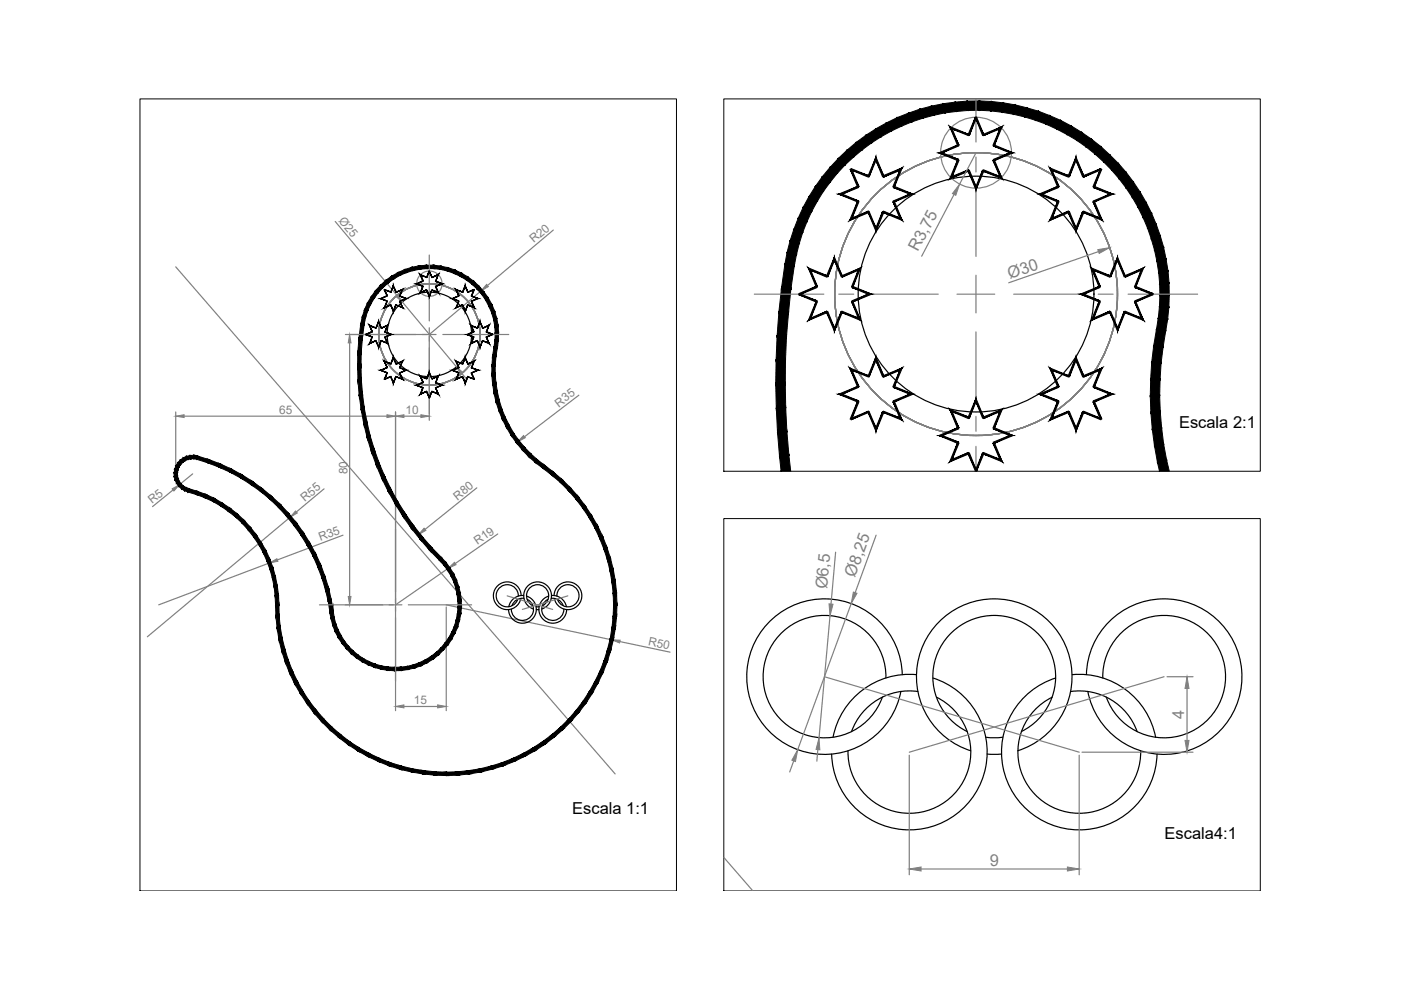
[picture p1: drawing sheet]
<svg xmlns="http://www.w3.org/2000/svg" width="297mm" height="210mm" viewBox="0 0 297 210" stroke-linecap="round" stroke-linejoin="round" font-family="sans-serif">
<defs><g id="words">
<g font-size="3.5" fill="#808080">
<text x="194.6" y="53.5" transform="rotate(-62 194.6 53.5)">R3,75</text>
<text x="214.1" y="59.1" transform="rotate(-19 214.1 59.1)">Ø30</text>
<text x="175.3" y="125" transform="rotate(-85 175.3 125)">Ø6,5</text>
<text x="181.3" y="122.5" transform="rotate(-70 181.3 122.5)">Ø8,25</text>
<text x="251" y="152.4" transform="rotate(-90 251 152.4)">4</text>
<text x="209.8" y="183.6">9</text>
</g>
<g font-size="3.5">
<text x="250" y="90.7">Escala 2:1</text>
<text x="121.3" y="172.6">Escala 1:1</text>
<text x="246.9" y="177.9">Escala4:1</text>
</g>
<g font-size="2.5" fill="#808080">
<text x="71.7" y="46.9" transform="rotate(50 71.7 46.9)">Ø25</text>
<text x="113.2" y="51.6" transform="rotate(-40 113.2 51.6)">R20</text>
<text x="59.2" y="87.8">65</text>
<text x="86" y="87.8">10</text>
<text x="118.5" y="86.4" transform="rotate(-38 118.5 86.4)">R35</text>
<text x="73.7" y="100.5" transform="rotate(-90 73.7 100.5)">80</text>
<text x="32.3" y="106.9" transform="rotate(-39 32.3 106.9)">R5</text>
<text x="64.6" y="106.4" transform="rotate(-40 64.6 106.4)">R55</text>
<text x="97" y="106.1" transform="rotate(-39 97 106.1)">R80</text>
<text x="67.9" y="114.8" transform="rotate(-20 67.9 114.8)">R35</text>
<text x="101.2" y="115.6" transform="rotate(-35 101.2 115.6)">R19</text>
<text x="137.3" y="136.8" transform="rotate(12 137.3 136.8)">R50</text>
<text x="87.8" y="149.3">15</text>
</g>
</g></defs>
<!-- layer: 0 -->
<path d="M29.7 21h113.7v167.9h-113.7zM153.5 21h113.7v78.9h-113.7zM153.5 110h113.7v78.9h-113.7z" fill="none" stroke="#000" stroke-width=".21"/>
<g fill="none" stroke="#000" stroke-width=".25">
<path d="M109.9 126.4a2.35 2.35 0 0 0-3.3-2.3 2.35 2.35 0 0 0-.7 3.9 2.35 2.35 0 0 0 3.9-.9M110.5 126.2a2.94 2.94 0 0 0-4.3-2.5 2.94 2.94 0 0 0-.4 5 2.94 2.94 0 0 0 4.6-1.8M111 126.3a2.94 2.94 0 0 0-3.1 2.3M111.1 126.9a2.35 2.35 0 0 0-2.5 1.5M111.7 126.4a2.94 2.94 0 0 1 .8 5.1 2.94 2.94 0 0 1-4.7-2.2M111.8 127.1a2.35 2.35 0 0 1 .2 4.1 2.35 2.35 0 0 1-3.6-2.1M112.9 128.4a2.35 2.35 0 0 1-.8-3.6 2.35 2.35 0 0 1 3.7 0 2.35 2.35 0 0 1-.8 3.6M113.1 129.1a2.94 2.94 0 0 1-1.5-4.5 2.94 2.94 0 0 1 4.8 0 2.94 2.94 0 0 1-1.5 4.5M113.7 128.6h.6M113.7 129.2h.6M116.2 127.1a2.35 2.35 0 0 0-.2 4.1 2.35 2.35 0 0 0 3.5-2.1M116.3 126.4a2.94 2.94 0 0 0-.9 5.1 2.94 2.94 0 0 0 4.7-2.2"/>
<path d="M116.9 126.9a2.35 2.35 0 0 1 2.5 1.5M116.9 126.3a2.94 2.94 0 0 1 3.2 2.3M117.5 126.2a2.94 2.94 0 0 1 4.3-2.5 2.94 2.94 0 0 1 .4 5 2.94 2.94 0 0 1-4.7-1.8M118.1 126.4a2.35 2.35 0 0 1 3.2-2.3 2.35 2.35 0 0 1 .7 3.9 2.35 2.35 0 0 1-3.8-.9M187.8 143.7a13 13 0 0 0-18-12.3 13 13 0 0 0-3.9 21.5 13 13 0 0 0 21.2-5.1M191.3 143a16.5 16.5 0 0 0-24.1-14.2 16.5 16.5 0 0 0-2.3 27.9 16.5 16.5 0 0 0 26.1-10.1M194.3 143a16.5 16.5 0 0 0-17.7 13.3M194.6 146.6a13 13 0 0 0-14.1 8.5M197.8 143.7a16.5 16.5 0 0 1 4.9 28.9 16.5 16.5 0 0 1-26.4-12.7M198.6 147.8a13 13 0 0 1 .9 22.8 13 13 0 0 1-19.7-11.4M205 155.1a13 13 0 0 1-4.3-19.8 13 13 0 0 1 20.2 0 13 13 0 0 1-4.3 19.8M205.8 159.2a16.5 16.5 0 0 1-8.4-25.4 16.5 16.5 0 0 1 26.8 0 16.5 16.5 0 0 1-8.4 25.4"/>
<path d="M209 156.3l1.8 .1 1.8-.1M209.3 159.9h3M223.1 147.8a13 13 0 0 0-1 22.8 13 13 0 0 0 19.7-11.4M223.8 143.7a16.5 16.5 0 0 0-4.9 28.9 16.5 16.5 0 0 0 26.4-12.7M227 146.6a13 13 0 0 1 14.1 8.5M227.3 143a16.5 16.5 0 0 1 17.7 13.3M230.3 143a16.5 16.5 0 0 1 24.1-14.2 16.5 16.5 0 0 1 2.3 27.9 16.5 16.5 0 0 1-26.1-10.1M233.8 143.7a13 13 0 0 1 18-12.3 13 13 0 0 1 4 21.5 13 13 0 0 1-21.2-5.1"/>
<circle cx="91" cy="70.9" r="9"/>
<circle cx="206.9" cy="62.3" r="25"/>
</g>
<!-- layer: cota -->
<g fill="none" stroke="#808080" stroke-width=".25">
<path d="M206.9 21.1v9M206.9 33.3v3.2M206.9 39.6v14.8M37.3 56.6l93.1 107.5M71.1 47l13.1 15.6M91 54.1v13.9M117.3 48.8l-13.9 11.7M206.9 58.3v8.1M73.2 70.9h19.3M74.1 72.7v53.8M85.3 64l11.5 13.8M91 69.5v19.6"/>
<path d="M93.9 70.9h14M97.9 79.2l1.2 1.3M102 61.7l-11 9.2M159.9 62.4h14.8M177.8 62.4h3.2M184.2 62.4h14.7M202.9 62.4h8M206.9 70.4v14.7M214.9 62.4h14.8M232.8 62.4h3.2M239.2 62.4h14.7M37.3 87.3v12.7"/>
<path d="M39 88.2h43M83.9 87.3v63.4M85.6 88.2h3.6M122.7 83.8l-11.5 8.8M206.9 88.3v3.2M206.9 94.6v5.3M36.7 103.9l-4.4 3.5M40.9 100.5l-2.8 2.3M57.1 119.4l-23.4 8.8M61.5 109.7l-30.3 25.3M68.7 103.6l-5.9 5M72.7 113.5l-13.9 5.2"/>
<path d="M101.1 103.4l-11 8.8M105.5 113.2l-9 6.3M67.7 128.2h17.5M86.6 128.2h13.4M94.6 128.7v22M94.6 128.2l35.1 7.5M95 120.5l-11.1 7.7M131.4 136l10.7 2.3M85.6 149.8h7.2M153.5 181.8l6.1 7.1"/>
</g>
<g fill="#808080" stroke="#808080" stroke-width=".21">
<path d="M83.9 149.8l1.7-.3v.6z"/>
<path d="M92.8 149.5l1.8 .3-1.8 .3z"/>
<path d="M95 120.5l1.4-1.3 .3 .5z"/>
<path d="M89.9 112l.4 .5-1.6 .8z"/>
<path d="M111 92.3l.4 .5-1.6 .9z"/>
<path d="M103.2 60.3l.3 .5-1.5 .9z"/>
<path d="M96.8 77.8l1.3 1.2-.4 .3z"/>
<path d="M83.9 62.8l.5-.3 .9 1.5z"/>
<path d="M37.3 88.2l1.7-.3v.6z"/>
<path d="M82 87.9l1.9 .3-1.9 .3z"/>
<path d="M74.1 70.9l.3 1.8h-.6z"/>
<path d="M73.8 126.5h.6l-.3 1.7z"/>
<path d="M83.9 88.2l1.7-.3v.6z"/>
<path d="M89.2 87.9l1.8 .3-1.8 .3z"/>
<path d="M129.7 135.7h1.8l-.1 .6z"/>
<path d="M62.7 108.3l.3 .5-1.5 .9z"/>
<path d="M57.1 119.4l1.6-.9 .2 .5z"/>
<path d="M36.5 103.6l1.6-.8-1.2 1.3z"/>
</g>
<!-- layer: 0 -->
<g fill="#000" stroke="#000" stroke-width=".21">
<path d="M180.3 35.9l1.8 3.7-1.5-3.8zM180.3 35.9l1.8 3.7-.3 .1z"/>
<path d="M178.6 41.2l3.4-1.4-.1-.3zM177.8 41.2l4.1-1.7-3.3 1.7zM177.8 41.2l4.2 1.4-3.4-1.4zM177.8 41.2l4.2 1.4-.1 .3z"/>
<path d="M180.3 36l3.8 1.6 .1-.3zM180.5 35.7l3.7 1.6-3.9-1.3z"/>
<path d="M185.7 34.1l1.4 3.4 .3-.1zM185.7 33.3l1.7 4.1-1.7-3.3zM185.7 33.3l-1.4 4.2 1.4-3.4zM185.7 33.3l-1.4 4.2-.3-.1z"/>
<path d="M190.8 36.2l-1.5 3.4 .3 .1zM191.3 35.6l-1.7 4.1 1.2-3.5zM187.3 37.6l3.5-1.4 .5-.6zM187.2 37.3l4.1-1.7-4 2z"/>
<path d="M199.8 32.4l3.4-1.4-.1-.3zM199.1 32.4l4-1.7-3.3 1.7zM199.1 32.4l4.1 1.4-3.4-1.4zM199.1 32.4l4.1 1.4-.1 .3z"/>
<path d="M203 33.9l-1.1 3.5 1.4-3.4zM203 33.9l-1.1 3.5-.6 .5zM201.9 37.4l-.6 .5 4-1.9zM201.3 37.9l4-1.9 .1 .3z"/>
<path d="M201.9 27.4l3.4 1.4 .1-.3zM201.3 26.8l4.1 1.7-3.5-1.1zM201.3 26.8l2 4-1.4-3.4zM201.3 26.8l2 4-.3 .1z"/>
<path d="M205.2 36.2l1.7 3.3-1.4-3.4zM205.2 36.2l1.7 3.3v.8zM208.3 36.1l-1.4 3.4v.8zM208.3 36.1l.3 .1-1.7 4.1z"/>
<path d="M206.8 24.8l-1.3 3.9 1.6-3.8zM206.8 24.8l-1.3 3.9-.3-.1z"/>
<path d="M206.8 24.9l1.5 3.8 .3-.1zM206.8 24.9l.3-.1 1.5 3.8z"/>
<path d="M208.5 36l-.1 .3 3.6 1.1zM208.4 36.3l3.6 1.1 .5 .5zM210.5 34l1.5 3.4 .5 .5zM210.5 34l.3-.1 1.7 4z"/>
<path d="M212 27.4l-1.5 3.4 .3 .1zM212 27.4l.5-.6-1.7 4.1zM208.5 28.8l3.5-1.4 .5-.6zM208.4 28.5l4.1-1.7-4 2z"/>
<path d="M210.6 33.8l.1 .3 3.3-1.7zM210.7 34.1l3.3-1.7h.8zM210.6 31l3.4 1.4h.8zM210.7 30.7l4.1 1.7-4.2-1.4z"/>
<path d="M221 41.2l3.5-1.4-.2-.3zM220.3 41.2l4-1.7-3.3 1.7zM220.3 41.2l4.2 1.4-3.5-1.4zM220.3 41.2l4.2 1.4-.2 .3z"/>
<path d="M223.1 36.2l3.4 1.4 .2-.3zM222.5 35.6l4.2 1.7-3.6-1.1zM222.5 35.6l2 4-1.4-3.4zM222.5 35.6l2 4-.3 .1z"/>
<path d="M228.1 34.1l1.4 3.4 .3-.1zM228.1 33.3l1.7 4.1-1.7-3.3zM228.1 33.3l-1.4 4.2 1.4-3.4zM228.1 33.3l-1.4 4.2-.3-.1z"/>
<path d="M233.3 35.8l-1.6 3.8 .3 .1zM233.3 35.8l.3 .1-1.6 3.8z"/>
<path d="M229.7 37.6l3.8-1.6-.1-.3zM229.6 37.3l3.8-1.6-3.7 1.9z"/>
<path d="M88.5 60.2l1.2-.5v-.2zM88.2 60.2l1.5-.7-1.2 .7zM88.2 60.2l1.5 .5zM88.2 60.2l1.5 .5z"/>
<path d="M89.2 58.3l1.3 .5zM89 58.1l1.5 .7-1.3-.5zM89 58.1l.7 1.5zM89 58.1l.7 1.5h-.1z"/>
<path d="M91 57.5l-.5 1.3zM91 57.5l-.5 1.3z"/>
<path d="M91 57.5l.5 1.3zM91 57.5l.6 1.3z"/>
<path d="M92.8 58.3l-.4 1.3zM93 58.1l-.6 1.5zM91.6 58.9l1.2-.6 .2-.2zM91.6 58.8l1.4-.7z"/>
<path d="M171.9 57.3l3.4 1.5 .1-.3zM171.4 56.8l4 1.7-3.5-1.2zM171.4 56.8l1.9 4-1.4-3.5zM171.4 56.8l1.9 4-.2 .1z"/>
<path d="M176.9 55.3l1.5 3.4 .2-.1zM176.9 54.5l1.7 4.1-1.7-3.3zM176.9 54.5l-1.4 4.2 1.4-3.4zM176.9 54.5l-1.4 4.2-.3-.1z"/>
<path d="M181.8 42.6l-1.1 3.6 1.4-3.4zM181.8 42.6l-1.1 3.6-.6 .6zM180.7 46.2l-.6 .6 4-2zM180.1 46.8l4-2 .1 .3z"/>
<path d="M184 45l1.7 3.3-1.4-3.5zM184 45l1.7 3.3v.7zM187.1 44.8l-1.4 3.5v.7zM187.1 44.8l.3 .2-1.7 4z"/>
<path d="M187.3 44.8l-.1 .3 3.6 1.1zM187.2 45.1l3.6 1.1 .5 .6zM189.3 42.8l1.5 3.4 .5 .6zM189.3 42.8l.3-.2 1.7 4.2z"/>
<path d="M189.4 42.6l.1 .3 3.3-1.7zM189.5 42.9l3.3-1.7h.8zM189.4 39.8l3.4 1.4h.8zM189.5 39.5l4.1 1.7-4.2-1.4z"/>
<path d="M224.2 42.6l-1.1 3.6 1.4-3.4zM224.2 42.6l-1.1 3.6-.6 .6zM223.1 46.2l-.6 .6 4-2zM222.5 46.8l4-2 .2 .3z"/>
<path d="M226.4 45l1.7 3.3-1.4-3.5zM226.4 45l1.7 3.3v.7zM229.5 44.8l-1.4 3.5v.7zM229.5 44.8l.3 .2-1.7 4z"/>
<path d="M229.7 44.8l-.1 .3 3.6 1.1zM229.6 45.1l3.6 1.1 .5 .6zM231.7 42.8l1.5 3.4 .5 .6zM231.7 42.8l.3-.2 1.7 4.2z"/>
<path d="M231.8 42.6l.1 .3 3.3-1.7zM231.9 42.9l3.3-1.7h.8zM231.8 39.8l3.4 1.4h.8zM231.9 39.5l4.1 1.7-4.2-1.4z"/>
<path d="M231.9 57.3l3.4 1.5 .1-.3zM231.4 56.8l4 1.7-3.5-1.2zM231.4 56.8l1.9 4-1.4-3.5zM231.4 56.8l1.9 4-.3 .1z"/>
<path d="M236.9 55.3l1.4 3.4 .3-.1zM236.9 54.5l1.7 4.1-1.7-3.3zM236.9 54.5l-1.4 4.2 1.4-3.4zM236.9 54.5l-1.4 4.2-.3-.1z"/>
<path d="M77.6 70.8v.2l1.4 .4zM77.6 71l1.4 .4z"/>
<path d="M78.9 71.4l-.4 1.3zM78.9 71.4l-.4 1.3-.2 .2zM78.5 72.7l-.2 .2 1.4-.7zM78.3 72.9l1.4-.6z"/>
<path d="M77.6 71l1.4-.6-.1-.1zM77.6 70.8l1.3-.5-1.3 .7z"/>
<path d="M78.5 69.1l1.2 .4zM78.3 68.9l1.4 .6-1.2-.4zM78.3 68.9l.7 1.4zM78.3 68.9l.6 1.5z"/>
<path d="M79.7 72.3l.6 1.2zM79.7 72.3l.6 1.4zM80.8 72.2l-.5 1.5zM80.8 72.2l-.5 1.5z"/>
<path d="M80.3 68.3l.5 1.3zM80.3 68.1l.6 1.4zM80.3 68.1l-.5 1.5zM80.3 68.1l-.5 1.5z"/>
<path d="M80.9 72.2l1.2 .5zM80.8 72.3l1.3 .4 .2 .2zM81.6 71.5l.7 1.4zM81.6 71.5l.7 1.4z"/>
<path d="M81.4 61.4l.7 1.3-.5-1.3zM81.4 61.4l.6 1.4z"/>
<path d="M81.6 71.4l1.2-.5zM81.6 71.5l1.2-.6h.3zM81.6 70.4l1.5 .5zM81.6 70.3l1.5 .6-1.5-.5z"/>
<path d="M82.1 69.1l-.4 1.3zM82.3 68.9l-.6 1.5zM80.9 69.6l1.2-.5 .2-.2zM80.8 69.5l1.5-.6z"/>
<path d="M80.9 63.3l1.2-.5zM80.6 63.3l1.4-.6zM80.6 63.3l1.5 .5zM80.6 63.3l1.5 .5z"/>
<path d="M80.9 78.5l1.2-.5zM80.6 78.5l1.4-.6zM80.6 78.5l1.5 .5zM80.6 78.5l1.5 .5z"/>
<path d="M82 63.9l-.4 1.2zM82 63.9l-.4 1.2-.2 .2zM81.4 65.3l1.4-.7zM81.4 65.3l1.5-.6z"/>
<path d="M82 79.1l-.4 1.3zM82 79.1l-.4 1.3h-.2z"/>
<path d="M81.5 61.4l1.4 .5zM81.5 61.4l1.4 .5z"/>
<path d="M81.6 76.7l1.2 .5 .1-.1zM81.4 76.5l1.5 .6-1.3-.4zM81.4 76.5l.7 1.4zM81.4 76.5l.7 1.4z"/>
<path d="M82.8 64.7l.6 1.1zM82.8 64.7l.6 1.1v.3zM83.9 64.6l-.5 1.5zM83.9 64.6l.1 .1-.6 1.4z"/>
<path d="M82.8 79.9l.6 1.1zM82.8 79.9l.6 1.1v.3zM83.9 79.8l-.5 1.5zM83.9 79.8l.1 .1-.6 1.4z"/>
<path d="M83.4 60.8l.5 1.2 .1-.1zM83.4 60.5l.6 1.4-.6-1.1zM83.4 60.5l-.5 1.5zM83.4 60.5l-.5 1.5z"/>
<path d="M83.4 76l.5 1.2 .1-.1zM83.4 75.7l.6 1.4-.6-1.1zM83.4 75.7l-.5 1.5zM83.4 75.7l-.5 1.5z"/>
<path d="M84 64.6l1.2 .5zM83.9 64.7l1.5 .6zM84.7 63.9l.5 1.2 .2 .2zM84.7 63.9l.7 1.4z"/>
<path d="M84 79.8l1.2 .5zM83.9 79.9l1.5 .6zM84.7 79.1l.5 1.2 .2 .2zM84.7 79.1l.7 1.4z"/>
<path d="M85.2 61.5l-.4 1.3zM85.2 61.5l.2-.2-.6 1.5zM84 62l1.4-.7zM83.9 61.9l1.5-.6z"/>
<path d="M85.2 76.7l-.5 1.2zM85.2 76.7l.2-.2-.6 1.4zM84 77.2l1.4-.7zM83.9 77.1l1.5-.6-1.4 .7z"/>
<path d="M84.8 63.8l1.2-.5zM84.8 63.9l1.4-.6zM84.8 62.8l1.4 .5zM84.8 62.7l1.4 .6z"/>
<path d="M84.8 79l1.2-.5zM84.8 79.1l1.4-.6zM84.8 78l1.4 .5zM84.8 77.9l1.4 .6z"/>
<path d="M89.6 60.7l-.4 1.2 .5-1.2zM89.6 60.7l-.4 1.2-.2 .3zM89.2 61.9l-.2 .3 1.4-.8zM89 62.2l1.5-.7z"/>
<path d="M90.4 61.5l.6 1.2zM90.4 61.5l.6 1.5zM91.5 61.5l-.5 1.5zM91.5 61.5l-.5 1.5z"/>
<path d="M91.6 61.4l1.2 .5zM91.6 61.5l1.2 .4 .2 .3zM92.3 60.7l.7 1.5zM92.3 60.7l.7 1.5z"/>
<path d="M92.3 60.7l1.3-.5zM92.4 60.8l1.2-.6h.3zM92.3 59.7l1.6 .5zM92.4 59.5l1.5 .7-1.6-.5z"/>
<path d="M96.1 78.5l1.2-.5zM95.8 78.5l1.4-.6-1.1 .6zM95.8 78.5l1.5 .5zM95.8 78.5l1.5 .5z"/>
<path d="M96.1 63.3l1.2-.5zM95.8 63.3l1.4-.6-1.1 .6zM95.8 63.3l1.5 .5zM95.8 63.3l1.5 .5z"/>
<path d="M97.2 79.1l-.4 1.2zM97.2 79.1l-.4 1.2-.2 .2zM96.6 80.5l1.4-.7zM96.6 80.5l1.5-.6z"/>
<path d="M97.2 63.9l-.4 1.2zM97.2 63.9l-.4 1.2-.2 .2zM96.6 65.3l1.4-.7zM96.6 65.3l1.5-.6z"/>
<path d="M96.8 76.7l1.2 .5 .1-.1zM96.6 76.5l1.5 .6-1.3-.4zM96.6 76.5l.7 1.4zM96.6 76.5l.7 1.4z"/>
<path d="M96.8 61.5l1.3 .4zM96.6 61.3l1.5 .6zM96.6 61.3l.7 1.4-.5-1.2zM96.6 61.3l.6 1.5z"/>
<path d="M98 79.9l.6 1.1-.5-1.2zM98 79.9l.6 1.1v.3zM99.1 79.8l-.5 1.5zM99.1 79.8l-.5 1.5z"/>
<path d="M98 64.7l.6 1.1-.5-1.2zM98 64.7l.6 1.1v.3zM99.1 64.6l-.5 1.5zM99.1 64.6l-.5 1.5z"/>
<path d="M98.6 76l.5 1.2zM98.6 75.7l.6 1.4-.6-1.1zM98.6 75.7l-.5 1.5zM98.6 75.7l-.5 1.5-.1-.1z"/>
<path d="M98.6 60.8l.5 1.2zM98.6 60.5l.6 1.4-.6-1.1zM98.6 60.5l-.5 1.5zM98.6 60.5l-.5 1.5-.1-.1z"/>
<path d="M99.2 79.8l1.3 .6zM99.1 79.9l1.4 .5z"/>
<path d="M99.2 64.6l1.2 .5zM99.1 64.7l1.5 .6zM99.9 63.9l.5 1.2 .2 .2zM99.9 63.9h.1l.6 1.4z"/>
<path d="M100.4 76.7l-.5 1.2h.1zM100.4 76.7l.2-.2-.6 1.4zM99.2 77.2l1.4-.7zM99.1 77.1l1.5-.6-1.4 .7z"/>
<path d="M100.5 61.4l-.6 1.3 .1 .1zM100.5 61.4h.1l-.6 1.4z"/>
<path d="M99.9 79l1.3-.5zM100 79.1l1.2-.6h.3zM99.9 78l1.6 .5zM100 77.9l1.5 .6z"/>
<path d="M99.9 63.8l1.3-.5zM100 63.9l1.2-.6h.3zM99.9 62.8l1.6 .5zM100 62.7l1.5 .6z"/>
<path d="M99.2 70.9l1.3-.5-.1-.1zM98.9 70.9l1.5-.6-1.2 .6zM98.9 70.9l1.6 .5zM98.9 70.9l1.6 .5z"/>
<path d="M100.4 71.4l-.4 1.3 .5-1.2zM100.4 71.4l-.4 1.3-.2 .2zM100 72.7l-.2 .2 1.4-.7zM99.8 72.9l1.4-.6z"/>
<path d="M99.2 62l1.3-.6zM99.1 61.9l1.4-.5z"/>
<path d="M100 69.1l1.2 .4zM99.8 68.9l1.4 .6-1.2-.4zM99.8 68.9l.7 1.4zM99.8 68.9l.7 1.4-.1 .1z"/>
<path d="M101.2 72.3l.6 1.2zM101.2 72.3l.6 1.4zM102.3 72.2l-.5 1.5zM102.3 72.2l-.5 1.5z"/>
<path d="M101.8 68.3l.5 1.3zM101.8 68.1l.6 1.4zM101.8 68.1l-.5 1.5zM101.8 68.1l-.5 1.5z"/>
<path d="M102.4 72.2l1.2 .5zM102.3 72.3l1.3 .4 .2 .2zM103.1 71.5l.7 1.4zM103.1 71.5l.7 1.4z"/>
<path d="M103.6 69.1l-.4 1.3zM103.8 68.9l-.6 1.5zM102.4 69.6l1.2-.5 .2-.2zM102.3 69.5l1.5-.6z"/>
<path d="M103.1 71.4l1.3-.6zM103.1 71.5l1.3-.7 .1 .2z"/>
<path d="M103.1 70.4l1.3 .6 .1-.2zM103.1 70.3l1.4 .5-1.4-.4z"/>
<path d="M169.5 62.2l-.1 .3 3.8 1.3zM169.4 62.5l3.8 1.3-.1 .3z"/>
<path d="M169.5 62.5l3.7-1.5-.1-.3zM169.4 62.2l3.7-1.5-3.6 1.8z"/>
<path d="M173.1 63.9l-1.2 3.5 1.4-3.4zM173.1 63.9l-1.2 3.5-.5 .6zM171.4 68l3.9-2-3.4 1.4zM171.4 68l3.9-2 .1 .3z"/>
<path d="M175.2 66.2l1.7 3.3-1.4-3.4zM175.2 66.2l1.7 3.3v.7zM178.4 66.1l-1.5 3.4v.7zM178.4 66.1l.2 .1-1.7 4z"/>
<path d="M178.5 66l-.1 .3 3.5 1.1zM178.4 66.3l3.5 1.1 .6 .6zM180.6 64l1.3 3.4 .6 .6zM180.6 64l.2-.1 1.7 4.1z"/>
<path d="M181.9 57.3l-1.3 3.5 .2 .1zM181.9 57.3l.6-.5-1.7 4.1zM178.5 58.8l3.4-1.5 .6-.5zM178.4 58.5l4.1-1.7-4 2z"/>
<path d="M180.6 63.8l.1 .3 3.3-1.7zM180.7 64.1l3.3-1.7h.8zM180.6 61l3.4 1.4h.8zM180.7 60.7l4.1 1.7-4.2-1.4z"/>
<path d="M180.7 78.5l3.4 1.4 .1-.2zM180.1 78l4.1 1.7-3.5-1.2zM180.1 78l2 4-1.4-3.5zM180.1 78l2 4-.3 .1z"/>
<path d="M185.7 76.5l1.4 3.4 .3-.1zM185.7 75.7l1.7 4.1-1.7-3.3zM185.7 75.7l-1.4 4.2 1.4-3.4zM185.7 75.7l-1.4 4.2-.3-.1z"/>
<path d="M223.1 78.5l3.4 1.4 .2-.2zM222.5 78l4.2 1.7-3.6-1.2zM222.5 78l2 4-1.4-3.5zM222.5 78l2 4-.3 .1z"/>
<path d="M228.1 76.5l1.4 3.4 .3-.1zM228.1 75.7l1.7 4.1-1.7-3.3zM228.1 75.7l-1.4 4.2 1.4-3.4zM228.1 75.7l-1.4 4.2-.3-.1z"/>
<path d="M229.8 62.4l3.4-1.4-.1-.3zM229 62.4l4.1-1.7-3.3 1.7zM229 62.4l4.2 1.4-3.4-1.4zM229 62.4l4.2 1.4-.1 .3z"/>
<path d="M233 63.9l-1.1 3.5 1.4-3.4zM233 63.9l-1.1 3.5-.5 .6zM231.9 67.4l-.5 .6 3.9-2zM231.4 68l3.9-2 .1 .3z"/>
<path d="M235.2 66.2l1.7 3.3-1.4-3.4zM235.2 66.2l1.7 3.3v.7zM238.3 66.1l-1.4 3.4v.7zM238.3 66.1l.3 .1-1.7 4z"/>
<path d="M238.5 66l-.1 .3 3.5 1.1zM238.4 66.3l3.5 1.1 .6 .6zM240.5 64l1.4 3.4 .6 .6zM240.5 64l.3-.1 1.7 4.1z"/>
<path d="M241.9 57.3l-1.4 3.5 .3 .1zM241.9 57.3l.6-.5-1.7 4.1zM238.5 58.8l3.4-1.5 .6-.5zM238.4 58.5l4.1-1.7-4 2z"/>
<path d="M240.6 63.8l.1 .3 3.6-1.9zM240.7 64.1l3.6-1.9 .2 .3z"/>
<path d="M240.6 61l3.7 1.5 .2-.3zM240.7 60.7l3.8 1.5-3.9-1.2z"/>
<path d="M81.5 80.4l1.3-.6zM81.5 80.4l1.4-.5z"/>
<path d="M88.5 81.7l1.2-.5v-.2zM88.2 81.7l1.5-.7-1.2 .7zM88.2 81.7l1.5 .5zM88.2 81.7l1.5 .5z"/>
<path d="M89.6 82.2l-.4 1.3 .5-1.3zM89.6 82.2l-.4 1.3-.2 .2zM89.2 83.5l-.2 .2 1.4-.8zM89 83.7l1.5-.7z"/>
<path d="M89.2 79.9l1.3 .4zM89 79.6l1.5 .7-1.3-.4zM89 79.6l.7 1.5zM89 79.6l.7 1.5h-.1z"/>
<path d="M90.4 83l.7 1.3zM90.4 83l.6 1.4z"/>
<path d="M91.5 83l-.4 1.4zM91.5 83l-.4 1.4z"/>
<path d="M91 79.1l.5 1.2zM91 78.8l.6 1.5zM91 78.8l-.5 1.5zM91 78.8l-.5 1.5z"/>
<path d="M91.6 82.9l1.2 .6zM91.6 83l1.2 .5 .2 .2zM92.3 82.2l.7 1.5zM92.3 82.2l.7 1.5z"/>
<path d="M92.8 79.9l-.4 1.2zM93 79.6l-.6 1.5zM91.6 80.4l1.2-.5 .2-.3zM91.6 80.3l1.4-.7z"/>
<path d="M92.3 82.2l1.3-.5zM92.4 82.3l1.2-.6h.3zM92.3 81.2l1.6 .5zM92.4 81l1.5 .7-1.6-.5z"/>
<path d="M99.9 79.1l.6 1.3h.1zM99.9 79.1h.1l.6 1.3z"/>
<path d="M115.5 98.7l1.5 2-1.9-1.5zM115.5 98.7l1.5 2 .4-.5zM117.4 100.2l1.4 2.1-1.8-1.6zM117.4 100.2l1.4 2.1 .5-.5zM119.3 101.8l1.2 2.2-1.7-1.7zM119.3 101.8l1.2 2.2 .5-.5zM120.5 104l.5-.5 1.1 2.3zM121 103.5l1.1 2.3 .6-.4zM122.1 105.8l.6-.4 .9 2.4zM122.7 105.4l.9 2.4 .6-.4zM123.6 107.8l.6-.4 .7 2.4zM124.2 107.4l.7 2.4 .6-.4zM124.9 109.8l.6-.4 .6 2.5zM125.5 109.4l.6 2.5 .6-.3zM126.1 111.9l.6-.3 .4 2.5zM126.7 111.6l.4 2.5 .7-.3zM127.1 114.1l.7-.3 .2 2.5zM127.8 113.8l.2 2.5 .7-.2zM128 116.3l.7-.2 .1 2.6zM128.7 116.1l.1 2.6 .7-.2zM128.8 118.7l.7-.2-.2 2.5zM129.5 118.5l-.2 2.5 .7-.1zM129.3 121l.7-.1-.2 2.5zM130 120.9l-.2 2.5 .7-.1zM129.8 123.4l.7-.1-.5 2.5zM130.5 123.3l-.5 2.5 .7-.1zM130 125.8l.7-.1-.6 2.5zM130.7 125.7l-.6 2.5h.7zM130.1 128.2h.7l-.8 2.5zM130.8 128.2l-.8 2.5h.7zM130 130.7h.7l-.9 2.4zM130.7 130.7l-.9 2.4 .7 .1zM129.8 133.1l.7 .1-1.1 2.2zM130.5 133.2l-1.1 2.2 .6 .2zM129.4 135.4l.6 .2-1.2 2.2zM130 135.6l-1.2 2.2 .7 .2zM128.8 137.8l.7 .2-1.4 2.1zM129.5 138l-1.4 2.1 .6 .2zM128.1 140.1l.6 .2-1.5 2.1zM128.7 140.3l-1.5 2.1 .6 .3zM127.2 142.4l.6 .3-1.7 1.8zM127.8 142.7l-1.7 1.8 .6 .4zM126.1 144.5l.6 .4-1.8 1.8zM124.9 146.7l.7 .3 1.1-2.1zM124.9 146.7l.7 .3-2 1.7zM123.6 148.7l.6 .4 1.4-2.1zM123.6 148.7l.6 .4-2.1 1.5zM122.1 150.6l.6 .5 1.5-2zM122.1 150.6l.6 .5-2.1 1.4zM120.6 152.5l.5 .5 1.6-1.9zM120.6 152.5l.5 .5-2.3 1.2zM118.8 154.2l.5 .5 1.8-1.7zM117 155.8l1.8-1.6 .5 .5zM117 155.8l.5 .5 1.8-1.6zM115.1 157.2l1.9-1.4 .5 .5zM115.1 157.2l.4 .6 2-1.5zM113 158.6l2.1-1.4 .4 .6zM113 158.6l.4 .6 2.1-1.4zM111 159.7l2-1.1 .4 .6zM111 159.7l.3 .7 2.1-1.2zM108.8 160.8l2.2-1.1 .3 .7zM108.8 160.8l.3 .6 2.2-1zM106.5 161.7l2.3-.9 .3 .6zM106.5 161.7l.2 .7 2.4-1zM104.2 162.4l2.3-.7 .2 .7zM104.2 162.4l.2 .7 2.3-.7zM101.8 163l2.4-.6 .2 .7zM101.8 163l.2 .7 2.4-.6zM99.4 163.4l2.4-.4 .2 .7zM99.4 163.4l.1 .7 2.5-.4zM97 163.6l2.4-.2 .1 .7zM97 163.6l.1 .8 2.4-.3zM94.6 163.7l2.4-.1 .1 .8zM94.6 163.7v.7h2.5zM92.2 163.6l2.4 .1v.7zM92.2 163.6v.8h2.4zM89.8 163.4l2.4 .2v.8zM89.8 163.4l-.1 .7 2.5 .3zM87.4 163l2.4 .4-.1 .7zM87.4 163l-.2 .7 2.5 .4zM85 162.4l2.4 .6-.2 .7zM85 162.4l-.2 .7 2.4 .6zM82.7 161.7l2.3 .7-.2 .7zM82.7 161.7l-.2 .7 2.3 .7zM80.5 160.8l2.2 .9-.2 .7zM80.5 160.8l-.3 .6 2.3 1zM78.3 159.7l2.2 1.1-.3 .6zM78.3 159.7l-.4 .7 2.3 1zM76.2 158.6l2.1 1.1-.4 .7zM76.2 158.6l-.4 .6 2.1 1.2zM74.1 157.2l2.1 1.4-.4 .6zM74.1 157.2l-.4 .6 2.1 1.4zM72.2 155.8l1.9 1.4-.4 .6zM72.2 155.8l-.4 .5 1.9 1.5zM70.4 154.2l1.8 1.6-.4 .5zM70.4 154.2l-.5 .5 1.9 1.6zM68.7 152.5l1.7 1.7-.5 .5zM68.7 152.5l-.5 .5 1.7 1.7zM67.1 150.6l1.6 1.9-.5 .5zM66.5 151.1l1.7 1.9-1.1-2.4zM65.6 148.7l1.5 1.9-.6 .5zM65 149.1l1.5 2-.9-2.4zM64.3 146.7l1.3 2-.6 .4zM63.7 147l1.3 2.1-.7-2.4zM63.1 144.6l1.2 2.1-.6 .3zM62.4 144.9l1.3 2.1-.6-2.4zM62.1 142.4l1 2.2-.7 .3zM61.4 142.7l1 2.2-.3-2.5zM61.2 140.1l.9 2.3-.7 .3zM60.5 140.4l.9 2.3-.2-2.6zM60.5 137.8l.7 2.3-.7 .3zM59.7 138l.8 2.4v-2.6zM59.9 135.5l.6 2.3-.8 .2zM59.1 135.6l.6 2.4 .2-2.5zM59.4 133.1l.5 2.4-.8 .1zM58.8 133.2l.3 2.4 .3-2.5zM59.2 130.7l.2 2.4-.6 .1zM58.5 130.7l.3 2.5 .4-2.5zM59.1 128.2l.1 2.5h-.7zM58.4 128.2l.1 2.5 .6-2.5zM59.1 126.3v1.9h-.7zM58.3 126.3l.1 1.9 .7-1.9zM58.8 124.3l.3 2h-.8zM58.1 124.4l.2 1.9 .5-2zM58.4 122.4l.4 1.9-.7 .1zM57.7 122.5l.4 1.9 .3-2zM57.9 120.5l.5 1.9-.7 .1zM57.2 120.7l.5 1.8 .2-2zM57.2 118.6l.7 1.9-.7 .2zM56.6 118.9l.6 1.8v-2.1zM56.4 116.8l.8 1.8-.6 .3zM55.8 117.2l.8 1.7-.2-2.1zM55.5 115.1l.9 1.7-.6 .4zM54.9 115.5l.9 1.7-.3-2.1zM54.4 113.5l1.1 1.6-.6 .4zM53.8 113.9l1.1 1.6-.5-2zM53.2 111.9l1.2 1.6-.6 .4zM52.6 112.4l1.2 1.5-.6-2zM51.9 110.4l1.3 1.5-.6 .5zM51.9 110.4l-.5 .5 1.2 1.5zM50.4 109.1l1.5 1.3-.5 .5zM50.4 109.1l-.4 .5 1.4 1.3zM48.9 107.8l1.5 1.3-.4 .5zM48.9 107.8l-.5 .6 1.6 1.2zM47.2 106.7l1.7 1.1-.5 .6zM47.2 106.7l-.3 .6 1.5 1.1zM45.6 105.7l1.6 1-.3 .6zM45.6 105.7l-.4 .7 1.7 .9zM43.8 104.9l1.8 .8-.4 .7zM43.8 104.9l-.3 .7 1.7 .8zM41.9 104.2l1.9 .7-.3 .7zM41.9 104.2l-.2 .7 1.8 .7zM40 103.6l1.9 .6-.2 .7zM40 103.6l-.2 .7 1.9 .6z"/>
<path d="M167.3 96.5l.3 3.4h-2zM165.3 96.7l.3 3.2 1.7-3.4zM166.8 91.5l.5 5-2 .2zM164.8 91.6l.5 5.1 1.5-5.2zM166.6 86.5l.2 5-2 .1zM164.6 86.5l.2 5.1 1.8-5.1zM166.5 81.4l.1 5.1h-2zM164.5 81.4l.1 5.1 1.9-5.1zM166.5 76.4v5h-2zM164.5 76.3v5.1l2-5zM166.8 71.3l-.3 5.1-2-.1zM164.8 71.2l-.3 5.1 2.3-5zM167.2 66.4l-.4 4.9-2-.1zM165.1 66.1l-.3 5.1 2.4-4.8zM167.7 61.3l-.5 5.1-2.1-.3zM165.7 61.1l-.6 5 2.6-4.8zM168.4 56.4l-.7 4.9-2-.2zM166.4 56l-.7 5.1 2.7-4.7zM166.4 56l2.5-2.1-.5 2.5zM166.9 53.5l-.5 2.5 2.5-2.1zM166.9 53.5l2.6-1.9-.6 2.3zM167.5 51.1l-.6 2.4 2.6-1.9zM167.5 51.1l2.7-1.8-.7 2.3zM168.3 48.6l-.8 2.5 2.7-1.8zM168.3 48.6l2.8-1.6-.9 2.3zM169.2 46.2l-.9 2.4 2.8-1.6zM169.2 46.2l2.9-1.4-1 2.2zM170.3 43.9l-1.1 2.3 2.9-1.4zM170.3 43.9l3-1.2-1.2 2.1zM171.5 41.7l-1.2 2.2 3-1.2zM171.5 41.7l3-1.1-1.2 2.1zM172.9 39.5l-1.4 2.2 3-1.1zM172.9 39.5l3.1-.8-1.5 1.9zM174.4 37.4l-1.5 2.1 3.1-.8zM174.4 37.4l3.1-.6-1.5 1.9zM176 35.4l-1.6 2 3.1-.6zM176 35.4l3.2-.4-1.7 1.8zM177.8 33.6l-1.8 1.8 3.2-.4zM177.8 33.6l3.1-.3-1.7 1.7zM177.8 33.6l3.1-.3-1.3-1.5zM179.6 31.8h3.2l-1.9 1.5zM179.6 31.8h3.2l-1.3-1.6zM181.5 30.2l3.2 .1-1.9 1.5zM181.5 30.2l3.2 .1-1.1-1.6zM183.6 28.7l3.2 .3-2.1 1.3zM183.6 28.7l3.2 .3-1-1.7zM185.8 27.3l3.1 .5-2.1 1.2zM185.8 27.3l3.1 .5-.9-1.8zM188 26l3.1 .8-2.2 1zM188 26l3.1 .8-.8-1.9zM190.3 24.9l3 .9-2.2 1zM190.3 24.9l3 .9-.6-1.8zM192.7 24l2.9 1.1-2.3 .7zM192.7 24l2.9 1.1-.5-2zM195.1 23.1l2.9 1.3-2.4 .7zM195.1 23.1l2.9 1.3-.5-1.9zM197.5 22.5l2.9 1.4-2.4 .5zM197.5 22.5l2.9 1.4-.4-1.9zM200 22l2.8 1.6-2.4 .3zM200 22l2.8 1.6-.2-2zM202.6 21.6l2.6 1.8-2.4 .2zM202.6 21.6l2.6 1.8-.1-2zM205.1 21.4l2.5 2h-2.4zM205.1 21.4l2.5 2 .1-2zM207.7 21.4l2.4 2.1-2.5-.1zM207.7 21.4l2.4 2.1 .1-2zM210.2 21.5l2.3 2.3-2.4-.3zM210.2 21.5l2.3 2.3 .3-2zM212.8 21.8l2.1 2.4-2.4-.4zM212.8 21.8l2.1 2.4 .4-2zM215.3 22.2l1.9 2.6-2.3-.6zM215.3 22.2l1.9 2.6 .6-1.9zM217.8 22.9l1.7 2.6-2.3-.7zM217.8 22.9l1.7 2.6 .7-1.9zM220.2 23.6l1.6 2.7-2.3-.8zM220.2 23.6l1.6 2.7 .8-1.8zM222.6 24.5l1.4 2.9-2.2-1.1zM222.6 24.5l1.4 2.9 .9-1.9zM224.9 25.5l1.3 3-2.2-1.1zM224.9 25.5l1.3 3 1-1.8zM227.2 26.7l1.1 3-2.1-1.2zM227.2 26.7l1.1 3 1.1-1.6zM229.4 28.1l.9 3-2-1.4zM229.4 28.1l.9 3 1.1-1.6zM231.4 29.5l.8 3.2-1.9-1.6zM231.4 29.5l.8 3.2 1.3-1.6zM233.5 31.1l.5 3.2-1.8-1.6zM233.5 31.1l.5 3.2 1.3-1.4zM235.3 32.9l.4 3.1-1.7-1.7zM235.3 32.9l.4 3.1 1.5-1.3zM235.7 36l1.5-1.3v3.2zM237.2 34.7v3.2l1.6-1.3zM237.2 37.9l1.6-1.3-.1 3.2zM238.8 36.6l-.1 3.2 1.6-1.2zM238.7 39.8l1.6-1.2-.2 3.2zM240.3 38.6l-.2 3.2 1.7-1zM240.1 41.8l1.7-1-.5 3.1zM241.8 40.8l-.5 3.1 1.7-.9zM241.3 43.9l1.7-.9-.6 3.1zM243 43l-.6 3.1 1.8-.8zM242.4 46.1l1.8-.8-.9 3zM244.2 45.3l-.9 3 1.9-.7zM243.3 48.3l1.9-.7-1.1 3zM245.2 47.6l-1.1 3 1.9-.6zM244.1 50.6l1.9-.6-1.2 3zM246 50l-1.2 3 1.9-.5zM244.8 53l1.9-.5-1.4 2.8zM246.7 52.5l-1.4 2.8 1.9-.3zM245.3 55.3l1.9-.3-1.5 2.8zM247.2 55l-1.5 2.8 1.9-.3zM245.7 57.8l1.9-.3-1.7 2.7zM247.6 57.5l-1.7 2.7 2-.2zM245.9 60.2l2-.2-2 2.6zM247.9 60l-2 2.6h2zM245.9 62.6h2l-2.1 2.4zM247.9 62.6l-2.1 2.4 2 .2zM245.8 65l2 .2-2.2 2.3zM247.8 65.2l-2.2 2.3 2 .2zM245.6 67.5l2 .2-2.4 2.1zM245.2 69.8l1.9 .4 .5-2.5zM245.2 69.8l1.9 .4-2.5 3.1zM247.1 70.2l-2.5 3.1 2 .3zM244.6 73.3l2 .3-2.4 3.2zM246.6 73.6l-2.4 3.2 2 .2zM244.2 76.8l2 .2-2.2 3.4zM246.2 77l-2.2 3.4 2 .1zM244 80.4l2 .1-2.1 3.4zM246 80.5l-2.1 3.4h2zM243.9 83.9h2l-1.9 3.6zM245.9 83.9l-1.9 3.6 2-.2zM244 87.5l2-.2-1.7 3.7zM246 87.3l-1.7 3.7 2-.2zM244.3 91l2-.2-1.5 3.7zM246.3 90.8l-1.5 3.7 1.9-.3zM244.8 94.5l1.9-.3-1.3 3.8zM246.7 94.2l-1.3 3.8 2-.4zM245.4 98l2-.4-1.6 2.3zM247.4 97.6l-1.6 2.3h2.1z"/>
<path d="M180.3 88.7l.2 .3 3.6-1.8zM180.5 89l3.6-1.8 .1 .2z"/>
<path d="M178.6 83.6l3.4-1.5-.1-.2zM177.8 83.6l4.1-1.7-3.3 1.7zM177.8 83.6l4.2 1.4-3.4-1.4zM177.8 83.6l4.2 1.4-.1 .3z"/>
<path d="M181.8 85.1l-1.2 3.8 1.5-3.7zM181.8 85.1l-1.2 3.8-.3-.1z"/>
<path d="M184 87.4l1.7 3.2-1.4-3.3zM184 87.4l1.7 3.2v.9zM187.1 87.3l-1.4 3.3v.9zM187.1 87.3l.3 .1-1.7 4.1z"/>
<path d="M187.3 87.2l-.1 .2 3.6 1.2zM187.2 87.4l3.6 1.2 .5 .5zM189.3 85.2l1.5 3.4 .5 .5zM189.3 85.2l.3-.1 1.7 4z"/>
<path d="M190.8 78.5l-1.5 3.5 .3 .1zM190.8 78.5l.5-.5-1.7 4.1zM187.3 79.9l3.5-1.4 .5-.5zM187.2 79.7l4.1-1.7-4 1.9z"/>
<path d="M189.4 85l.1 .3 3.3-1.7zM189.5 85.3l3.3-1.7h.8zM189.4 82.1l3.4 1.5h.8zM189.5 81.9l4.1 1.7-4.2-1.5z"/>
<path d="M199.8 92.3l3.4-1.4-.1-.3zM199.1 92.3l4-1.7-3.3 1.7zM199.1 92.3l4.1 1.4-3.4-1.4zM199.1 92.3l4.1 1.4-.1 .3z"/>
<path d="M203 93.8l-1.1 3.6 1.4-3.4zM203 93.8l-1.1 3.6-.6 .5zM201.9 97.4l-.6 .5 4-2zM201.3 97.9l4-2 .1 .3z"/>
<path d="M201.9 87.3l3.4 1.4 .1-.3zM201.3 86.8l4.1 1.6-3.5-1.1zM201.3 86.8l2 3.9-1.4-3.4zM201.3 86.8l2 3.9-.3 .2z"/>
<path d="M205.2 96.2l1.9 3.6-1.6-3.8zM205.2 96.2l1.9 3.6-.3 .1z"/>
<path d="M208.3 96l-1.5 3.8 .3 .1zM208.3 96l.3 .2-1.5 3.7z"/>
<path d="M206.9 85.2l1.4 3.5 .3-.2zM206.9 84.5l1.7 4-1.7-3.3zM206.9 84.5l-1.4 4.2 1.4-3.5zM206.9 84.5l-1.4 4.2-.3-.2z"/>
<path d="M208.5 95.9l-.1 .3 3.6 1.2zM208.4 96.2l3.6 1.2 .5 .5zM210.5 94l1.5 3.4 .5 .5zM210.5 94l.3-.2 1.7 4.1z"/>
<path d="M212 87.3l-1.5 3.4 .3 .2zM212 87.3l.5-.5-1.7 4.1zM208.5 88.7l3.5-1.4 .5-.5zM208.4 88.4l4.1-1.6-4 1.9z"/>
<path d="M210.6 93.7l.1 .3 3.3-1.7zM210.7 94l3.3-1.7h.8zM210.6 90.9l3.4 1.4h.8zM210.7 90.6l4.1 1.7-4.2-1.4z"/>
<path d="M221 83.6l3.5-1.5-.2-.2zM220.3 83.6l4-1.7-3.3 1.7zM220.3 83.6l4.2 1.4-3.5-1.4zM220.3 83.6l4.2 1.4-.2 .3z"/>
<path d="M224.2 85.1l-1.1 3.5 1.4-3.4zM224.2 85.1l-1.1 3.5-.6 .5zM223.1 88.6l-.6 .5 4-1.9zM222.5 89.1l4-1.9 .2 .2z"/>
<path d="M226.4 87.4l1.7 3.2-1.4-3.3zM226.4 87.4l1.7 3.2v.9zM229.5 87.3l-1.4 3.3v.9zM229.5 87.3l.3 .1-1.7 4.1z"/>
<path d="M229.7 87.2l-.1 .2 3.9 1.3zM229.6 87.4l3.9 1.3-.1 .3z"/>
<path d="M233.2 78.5l-1.5 3.5 .3 .1zM233.2 78.5l.5-.5-1.7 4.1zM229.7 79.9l3.5-1.4 .5-.5zM229.6 79.7l4.1-1.7-4 1.9z"/>
<path d="M231.8 85l.1 .3 3.3-1.7zM231.9 85.3l3.3-1.7h.8zM231.8 82.1l3.4 1.5h.8zM231.9 81.9l4.1 1.7-4.2-1.5z"/>
<path d="M231.7 85.2l1.6 3.7 .3-.1zM231.7 85.2l.3-.1 1.6 3.7z"/>
<path d="M91.5 116.1l2.1 2.2-.5 .5zM91.5 116.1l-.5 .5 2.1 2.2zM89.6 113.8l1.9 2.3-.5 .5zM89 114.3l2 2.3-1.4-2.8zM87.7 111.5l1.9 2.3-.6 .5zM87.1 111.9l1.9 2.4-1.3-2.8zM86 109l1.7 2.5-.6 .4zM85.4 109.4l1.7 2.5-1.1-2.9zM84.4 106.4l1.6 2.6-.6 .4zM83.8 106.8l1.6 2.6-1-3zM82.9 103.8l1.5 2.6-.6 .4zM82.3 104.2l1.5 2.6-.9-3zM81.6 101.1l1.3 2.7-.6 .4zM80.9 101.4l1.4 2.8-.7-3.1zM80.4 98.3l1.2 2.8-.7 .3zM79.8 98.6l1.1 2.8-.5-3.1zM79.4 95.5l1 2.8-.6 .3zM78.7 95.7l1.1 2.9-.4-3.1zM78.5 92.6l.9 2.9-.7 .2zM77.9 92.8l.8 2.9-.2-3.1zM77.9 89.7l.6 2.9-.6 .2zM77.1 89.8l.8 3v-3.1zM77.3 86.7l.6 3-.8 .1zM76.6 86.8l.5 3 .2-3.1zM76.9 83.7l.4 3-.7 .1zM76.2 83.8l.4 3 .3-3.1zM76.6 80.7l.3 3-.7 .1zM75.9 80.8l.3 3 .4-3.1zM76.5 77.7l.1 3-.7 .1zM75.8 77.7l.1 3.1 .6-3.1zM76.6 74.7l-.1 3h-.7zM75.9 74.7l-.1 3 .8-3zM76.8 71.7l-.2 3h-.7zM76.1 71.6l-.2 3.1 .9-3zM77.2 68.7l-.4 3-.7-.1zM76.5 68.6l-.4 3 1.1-2.9zM77.5 67.3l-.3 1.4-.7-.1zM76.8 67.1l-.3 1.5 1-1.3zM78 65.9l-.5 1.4-.7-.2zM77.3 65.6l-.5 1.5 1.2-1.2zM77.3 65.6l1.3-1.1-.6 1.4zM77.9 64.2l-.6 1.4 1.3-1.1zM77.9 64.2l1.4-.9-.7 1.2zM78.7 62.9l-.8 1.3 1.4-.9zM78.7 62.9l1.5-.8-.9 1.2zM79.6 61.6l-.9 1.3 1.5-.8zM79.6 61.6l1.6-.6-1 1.1zM80.7 60.5l-1.1 1.1 1.6-.6zM80.7 60.5l1.6-.5-1.1 1zM80.7 60.5l1.6-.5-.5-.6zM81.8 59.4l1.7-.3-1.2 .9zM81.8 59.4l1.7-.3-.4-.6zM83.1 58.5l1.7-.1-1.3 .7zM83.1 58.5l1.7-.1-.3-.6zM84.5 57.8h1.6l-1.3 .6zM84.5 57.8h1.6l-.2-.7zM85.9 57.1l1.6 .3-1.4 .4zM85.9 57.1l1.6 .3-.1-.7zM87.4 56.7l1.6 .4-1.5 .3zM87.4 56.7l1.6 .4-.1-.7zM88.9 56.4l1.6 .6-1.5 .1zM88.9 56.4l1.6 .6v-.8zM90.5 56.2l1.5 .8h-1.5zM90.5 56.2l1.5 .8v-.8zM92 56.2l1.4 .9-1.4-.1zM92 56.2l1.4 .9 .2-.7zM93.6 56.4l1.3 1.1-1.5-.4zM93.6 56.4l1.3 1.1 .2-.7zM95.1 56.8l1.2 1.2-1.4-.5zM95.1 56.8l1.2 1.2 .3-.7zM96.6 57.3l1 1.3-1.3-.6zM96.6 57.3l1 1.3 .4-.6zM98 58l.9 1.4-1.3-.8zM98 58l.9 1.4 .4-.6zM99.3 58.8l.8 1.5-1.2-.9zM99.3 58.8l.8 1.5 .4-.6zM100.5 59.7l.6 1.6-1-1zM100.5 59.7l.6 1.6 .5-.5zM101.1 61.3l.5-.5 .5 1.6zM101.6 60.8l.5 1.6 .6-.5zM102.1 62.4l.6-.5 .3 1.7zM102.7 61.9l.3 1.7 .5-.4zM103 63.6l.5-.4 .1 1.7zM103.5 63.2l.1 1.7 .7-.3zM103.6 64.9l.7-.3-.1 1.7zM104.3 64.6l-.1 1.7 .7-.2zM104.2 66.3l.7-.2-.3 1.6zM104.9 66.1l-.3 1.6 .7-.2zM104.6 67.7l.7-.2-.4 1.6zM105.3 67.5l-.4 1.6h.7zM104.9 69.1h.7l-.6 1.5zM105.6 69.1l-.6 1.5h.7zM105 70.6h.7l-.8 1.5zM105.7 70.6l-.8 1.5 .8 .1zM104.9 72.1l.8 .1-1 1.4zM105.7 72.2l-1 1.4 .8 .1zM104.7 73.6l.8 .1-1.1 1.8zM105.5 73.7l-1.1 1.8 .8 .1zM104.4 75.5l.8 .1-.9 1.8zM105.2 75.6l-.9 1.8 .7 .1zM104.3 77.4l.7 .1-.7 1.9zM105 77.5l-.7 1.9h.7zM104.3 79.4h.7l-.6 1.9zM105 79.4l-.6 1.9h.8zM104.4 81.3h.8l-.5 2zM105.2 81.3l-.5 2 .8-.2zM104.7 83.3l.8-.2-.3 2.1zM105.5 83.1l-.3 2.1 .7-.2zM105.2 85.2l.7-.2-.2 2zM105.9 85l-.2 2 .7-.2zM105.7 87l.7-.2 .1 2zM106.4 86.8l.1 2 .6-.3zM106.5 88.8l.6-.3 .3 2.1zM107.1 88.5l.3 2.1 .6-.4zM107.4 90.6l.6-.4 .3 2.1zM108 90.2l.3 2.1 .6-.4zM108.3 92.3l.6-.4 .6 2zM108.9 91.9l.6 2 .5-.5zM109.5 93.9l.5-.5 .7 1.9zM110 93.4l.7 1.9 .6-.4zM110.7 95.3l.6-.4 .8 1.9zM111.3 94.9l.8 1.9 .5-.6zM112.6 96.2l.9 1.9-1.4-1.3zM112.6 96.2l.9 1.9 .5-.6zM114 97.5l1.1 1.7-1.6-1.1zM114 97.5l1.1 1.7 .4-.5z"/>
<path d="M69.9 128.2h.7l-.7 1.5zM70.6 128.2l-.7 1.5 .8-.1zM69.9 129.7l.8-.1-.5 1.5zM70.7 129.6l-.5 1.5 .7-.1zM70.2 131.1l.7-.1-.4 1.5zM70.9 131l-.4 1.5 .7-.2zM70.5 132.5l.7-.2-.2 1.6zM71.2 132.3l-.2 1.6 .7-.3zM71 133.9l.7-.3v1.6zM71.7 133.6v1.6l.6-.4zM71.7 135.2l.6-.4 .2 1.6zM72.3 134.8l.2 1.6 .6-.4zM72.5 136.4l.6-.4 .3 1.5zM73.1 136l.3 1.5 .5-.5zM73.4 137.5l.5-.5 .5 1.6zM73.9 137l.5 1.6 .5-.6zM74.9 138l.6 1.5-1.1-.9zM74.9 138l.6 1.5 .4-.6zM75.9 138.9l.8 1.4-1.2-.8zM75.9 138.9l.8 1.4 .4-.6zM77.1 139.7l.9 1.2-1.3-.6zM77.1 139.7l.9 1.2 .3-.6zM78.3 140.3l1.1 1.2-1.4-.6zM78.3 140.3l1.1 1.2 .2-.7zM79.6 140.8l1.1 1.1-1.3-.4zM79.6 140.8l1.1 1.1 .2-.7zM80.9 141.2l1.3 .9-1.5-.2zM80.9 141.2l1.3 .9 .1-.7zM82.3 141.4l1.3 .8-1.4-.1zM82.3 141.4l1.3 .8 .1-.7zM83.7 141.5l1.3 .7h-1.4zM83.7 141.5l1.3 .7v-.8zM85 141.4l1.5 .6-1.5 .2zM85 141.4l1.5 .6-.1-.7zM86.4 141.3l1.5 .3-1.4 .4zM86.4 141.3l1.5 .3-.2-.7zM87.7 140.9l1.6 .3-1.4 .4zM87.7 140.9l1.6 .3-.3-.7zM89 140.5h1.6l-1.3 .7zM89 140.5h1.6l-.4-.6zM90.2 139.9l1.6-.1-1.2 .7zM90.2 139.9l1.6-.1-.4-.6zM91.4 139.2l1.6-.3-1.2 .9zM91.4 139.2l1.6-.3-.5-.6zM92.5 138.3l1.5-.4-1 1zM92.5 138.3l1.5-.4-.5-.5zM93.5 137.4l1.5-.6-1 1.1zM94.4 136.3l-.9 1.1 1.5-.6zM94.4 136.3l1.4-.7-.8 1.2zM95.2 135.2l-.8 1.1 1.4-.7zM95.2 135.2l1.2-.9-.6 1.3zM95.8 134l-.6 1.2 1.2-.9zM95.8 134l1.2-1-.6 1.3zM96.4 132.7l-.6 1.3 1.2-1zM97.4 131.6l-.4 1.4-.6-.3zM96.7 131.4l-.3 1.3 1-1.1zM97.7 130.1l-.3 1.5-.7-.2zM97 130.1l-.3 1.3 1-1.3zM97.8 128.7l-.1 1.4h-.7zM97.1 128.7l-.1 1.4 .8-1.4zM97.8 127.3v1.4h-.7zM97.1 127.3v1.4l.7-1.4zM97.6 125.8l.2 1.5h-.7zM96.9 126l.2 1.3 .5-1.5zM97.3 124.4l.3 1.4-.7 .2zM96.6 124.6l.3 1.4 .4-1.6zM96.8 123l.5 1.4-.7 .2zM96.2 123.3l.4 1.3 .2-1.6zM96.2 121.7l.6 1.3-.6 .3zM95.6 122.1l.6 1.2v-1.6zM95.5 120.5l.7 1.2-.6 .4zM94.9 120.9l.7 1.2-.1-1.6zM94.6 119.3l.9 1.2-.6 .4zM94.1 119.8l.8 1.1-.3-1.6zM93.6 118.3l1 1-.5 .5zM93.6 118.3l-.5 .5 1 1z"/>
<path d="M70.3 127.4l.4 2.5-.7 .1zM69.6 127.5l.4 2.5 .3-2.6zM69.7 124.9l.6 2.5-.7 .1zM69 125l.6 2.5 .1-2.6zM69 122.4l.7 2.5-.7 .1zM68.3 122.6l.7 2.4v-2.6zM68.1 119.9l.9 2.5-.7 .2zM67.4 120.2l.9 2.4-.2-2.7zM67 117.6l1.1 2.3-.7 .3zM66.4 117.9l1 2.3-.4-2.6zM65.8 115.3l1.2 2.3-.6 .3zM65.2 115.7l1.2 2.2-.6-2.6zM64.4 113.1l1.4 2.2-.6 .4zM63.8 113.5l1.4 2.2-.8-2.6zM62.9 111l1.5 2.1-.6 .4zM62.4 111.4l1.4 2.1-.9-2.5zM61.3 109l1.6 2-.5 .4zM60.7 109.4l1.7 2-1.1-2.4zM59.6 107.1l1.7 1.9-.6 .4zM59.6 107.1l-.5 .5 1.6 1.8zM57.7 105.3l1.9 1.8-.5 .5zM57.7 105.3l-.5 .5 1.9 1.8zM55.7 103.6l2 1.7-.5 .5zM55.7 103.6l-.5 .6 2 1.6zM53.6 102.1l2.1 1.5-.5 .6zM53.6 102.1l-.4 .6 2 1.5zM51.4 100.7l2.2 1.4-.4 .6zM51.4 100.7l-.3 .7 2.1 1.3zM49.1 99.5l2.3 1.2-.3 .7zM49.1 99.5l-.3 .6 2.3 1.3zM46.8 98.4l2.3 1.1-.3 .6zM46.8 98.4l-.3 .7 2.3 1zM44.4 97.5l2.4 .9-.3 .7zM44.4 97.5l-.3 .6 2.4 1zM41.9 96.7l2.5 .8-.3 .6zM41.9 96.7l-.2 .7 2.4 .7zM41.1 96.5l.8 .2-.2 .7zM41.1 96.5v.8l.6 .1zM40.3 96.6l.8-.1v.8zM40.3 96.6l.1 .7h.7zM39.6 96.7l.7-.1 .1 .7zM39.6 96.7l.2 .7 .6-.1zM38.9 97l.7-.3 .2 .7zM38.9 97l.3 .7 .6-.3zM38.3 97.5l.6-.5 .3 .7zM38.3 97.5l.4 .6 .5-.4zM38.3 97.5l.4 .6h-1zM37.7 98.1l.6 .4 .4-.4zM37.7 98.1l.6 .4-1 .2zM37.3 98.7l.6 .4 .4-.6zM37.3 98.7l.6 .4-.9 .4zM37 99.5l.7 .2 .2-.6zM37 99.5l.7 .2-.8 .5zM36.9 100.2l.7 .1 .1-.6zM36.9 100.2l.7 .1-.7 .7zM37.6 100.3l-.7 .7 .7-.1zM36.9 101l.7-.1-.5 .9zM37.6 100.9l-.5 .9 .7-.3zM37.1 101.8l.7-.3-.4 1zM37.8 101.5l-.4 1 .7-.4zM37.4 102.5l.7-.4-.2 1zM38.1 102.1l-.2 1 .5-.5zM37.9 103.1l.5-.5 .1 1zM38.4 102.6l.1 1 .4-.5zM38.9 103.1l.2 .9-.6-.4zM38.9 103.1l.2 .9 .4-.6zM39.5 103.4l.3 .9-.7-.3zM39.5 103.4l.3 .9 .2-.7z"/>
</g>
<!-- layer: Cotas -->
<path d="M107.5 126.3l9.7 2.9M120.4 126.3l-9.7 2.9M174.8 143.5l54 16M246.8 143.5l-54 16" fill="none" stroke="#808080" stroke-width=".25"/>
<!-- layer: ctoa -->
<g fill="none" stroke="#808080" stroke-width=".25">
<path d="M206.9 32.4l-3.4 6.6M202.3 41.2l-6.9 13.1M232.9 53.4l-19 6.6M177.2 117.1l-1 11M185.8 113.5l-4.5 12.2M176 130.6l-2.3 25.8M180.5 128l-11.4 31M173.4 158.9l-.2 2.5M229.4 159.5h23.5M247.4 143.5h5.5M251.7 146v11M168.3 161.3l-.9 2.4"/>
<path d="M192.8 160.1v25.4M228.8 160.1v25.4M195.3 184.2h31"/>
<circle cx="206.9" cy="32.4" r="7.5"/>
<circle cx="91" cy="70.9" r="10.8"/>
<circle cx="91" cy="60.1" r="2.69"/>
<circle cx="91.1" cy="70.9" r="10.8"/>
<circle cx="206.9" cy="62.4" r="30"/>
<circle cx="206.9" cy="62.3" r="30"/>
</g>
<g fill="#808080" stroke="#808080" stroke-width=".21">
<path d="M232.7 52.9l2.5-.4-2.2 1.2z"/>
<path d="M203.5 39l-.9 2.4-.7-.4z"/>
<path d="M173.7 156.4l.1 2.6-.8-.1z"/>
<path d="M175.8 128l.8 .1-.6 2.5z"/>
<path d="M169.1 159l-.4 2.5-.8-.3z"/>
<path d="M180.9 125.5l.8 .3-1.2 2.2z"/>
<path d="M192.8 184.2l2.5-.4v.9z"/>
<path d="M226.3 183.8l2.5 .4-2.5 .5z"/>
<path d="M251.7 143.5l.4 2.5h-.9z"/>
<path d="M251.2 157h.9l-.4 2.5z"/>
</g>
<use href="#words"/>
</svg>
